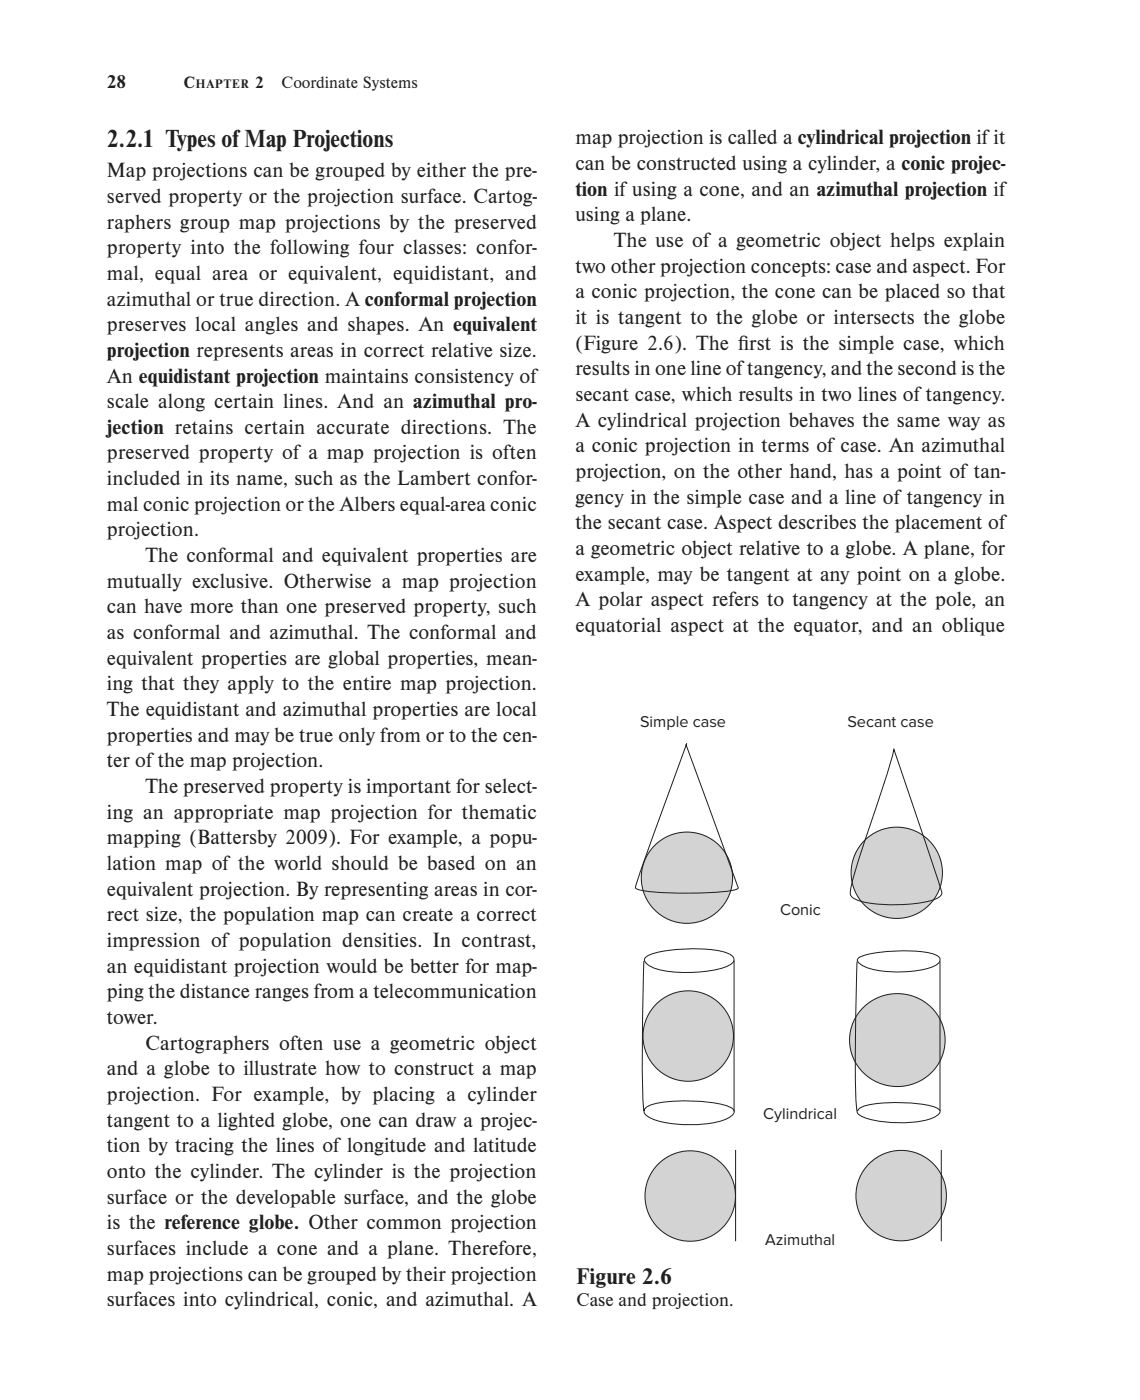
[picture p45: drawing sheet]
<svg xmlns="http://www.w3.org/2000/svg" width="188mm" height="231mm" viewBox="0 0 188 231" stroke-linecap="round" stroke-linejoin="round" font-family="sans-serif">
<defs><g id="words">
<text font-size="4.2" fill="#231f20" x="17.6" y="24.3">2.2.1 Types of Map Projections</text>
<text font-size="3.9" fill="#231f20" x="95.1" y="211.8">Figure 2.6</text>
<g font-size="3.5" fill="#231f20">
<text x="94.9" y="23.8">map projection is called a cylindrical projection if it</text>
<text x="17.6" y="29.3">Map projections can be grouped by either the pre-</text>
<text x="94.9" y="28.1">can be constructed using a cylinder, a conic projec-</text>
<text x="17.6" y="33.5">served property or the projection surface. Cartog-</text>
<text x="94.9" y="32.3">tion if using a cone, and an azimuthal projection if</text>
<text x="17.6" y="37.7">raphers group map projections by the preserved</text>
<text x="17.6" y="42">property into the following four classes: confor-</text>
<text x="94.9" y="36.5">using a plane.</text>
<text x="101.2" y="40.8">The use of a geometric object helps explain</text>
<text x="17.6" y="46.2">mal, equal area or equivalent, equidistant, and</text>
<text x="94.9" y="45">two other projection concepts: case and aspect. For</text>
<text x="17.6" y="50.4">azimuthal or true direction. A conformal projection</text>
<text x="94.9" y="49.2">a conic projection, the cone can be placed so that</text>
<text x="94.9" y="53.5">it is tangent to the globe or intersects the globe</text>
<text x="17.6" y="54.7">preserves local angles and shapes. An equivalent</text>
<text x="17.6" y="58.9">projection represents areas in correct relative size.</text>
<text x="94.9" y="57.7">( Figure 2.6). The f</text>
<text x="121.7" y="57.7">irst is the simple case, which</text>
<text x="17.6" y="63.1">An equidistant projection maintains consistency of</text>
<text x="94.9" y="61.9">results in one line of tangency, and the second is the</text>
<text x="17.6" y="67.4">scale along certain lines. And an azimuthal pro-</text>
<text x="17.6" y="71.6">jection retains certain accurate directions. The</text>
<text x="94.9" y="66.2">secant case, which results in two lines of tangency.</text>
<text x="94.9" y="70.4">A cylindrical projection behaves the same way as</text>
<text x="17.6" y="75.8">preserved property of a map projection is often</text>
<text x="94.9" y="74.6">a conic projection in terms of case. An azimuthal</text>
<text x="17.6" y="80.1">included in its name, such as the Lambert confor-</text>
<text x="94.9" y="78.9">projection, on the other hand, has a point of tan-</text>
<text x="94.9" y="83.1">gency in the simple case and a line of tangency in</text>
<text x="17.6" y="84.3">mal conic projection or the Albers equal-area conic</text>
<text x="17.6" y="88.5">projection.</text>
<text x="94.9" y="87.3">the secant case. Aspect describes the placement of</text>
<text x="24" y="92.8">The conformal and equivalent properties are</text>
<text x="94.9" y="91.6">a geometric object relative to a globe. A plane, for</text>
<text x="94.9" y="95.8">example, may be tangent at any point on a globe.</text>
<text x="17.6" y="97">mutually exclusive. Otherwise a map projection</text>
<text x="17.6" y="101.2">can have more than one preserved property, such</text>
<text x="94.9" y="100">A polar aspect refers to tangency at the pole, an</text>
<text x="17.6" y="105.5">as conformal and azimuthal. The conformal and</text>
<text x="94.9" y="104.3">equatorial aspect at the equator, and an oblique</text>
<text x="17.6" y="109.7">equivalent properties are global properties, mean-</text>
<text x="17.6" y="113.9">ing that they apply to the entire map projection.</text>
<text x="17.6" y="118.2">The equidistant and azimuthal properties are local</text>
<text x="17.6" y="122.4">properties and may be true only from or to the cen-</text>
<text x="17.6" y="126.6">ter of the map projection.</text>
<text x="24" y="130.9">The preserved property is important for select-</text>
<text x="17.6" y="135.1">ing an appropriate map projection for thematic</text>
<text x="17.6" y="139.3">mapping (Battersby 2009). For example, a popu-</text>
<text x="17.6" y="143.6">lation map of the world should be based on an</text>
<text x="17.6" y="147.8">equivalent projection. By representing areas in cor-</text>
<text x="17.6" y="152">rect size, the population map can create a correct</text>
<text x="17.6" y="156.3">impression of population densities. In contrast,</text>
<text x="17.6" y="160.5">an equidistant projection would be better for map-</text>
<text x="17.6" y="164.7">ping the distance ranges from a telecommunication</text>
<text x="17.6" y="169">tower.</text>
<text x="24" y="173.2">Cartographers often use a geometric object</text>
<text x="17.6" y="177.4">and a globe to illustrate how to construct a map</text>
<text x="17.6" y="181.7">projection. For example, by placing a cylinder</text>
<text x="17.6" y="185.9">tangent to a lighted globe, one can draw a projec-</text>
<text x="17.6" y="190.1">tion by tracing the lines of longitude and latitude</text>
<text x="17.6" y="194.4">onto the cylinder. The cylinder is the projection</text>
<text x="17.6" y="198.6">surface or the developable surface, and the globe</text>
<text x="17.6" y="202.8">is the reference globe. Other common projection</text>
<text x="17.6" y="207.1">surfaces include a cone and a plane. Therefore,</text>
<text x="17.6" y="211.3">map projections can be grouped by their projection</text>
<text x="17.6" y="215.5">surfaces into cylindrical, conic, and azimuthal. A</text>
</g>
<g font-size="3.2" fill="#231f20">
<text x="17.6" y="14.5">28</text>
<text x="95.1" y="215.5">Case and projection.</text>
</g>
<g font-size="2.8" fill="#231f20">
<text x="30.3" y="14.5">C</text>
<text x="42.1" y="14.5">2  Coordinate Systems</text>
</g>
<g font-size="2.7" fill="#231f20">
<text x="105.6" y="120">Simple case</text>
<text x="139.7" y="120">Secant case</text>
<text x="128.6" y="150.9">Conic</text>
<text x="125.9" y="184.6">Cylindrical</text>
<text x="126.2" y="205.3">Azimuthal</text>
</g>
<text font-size="2.1" fill="#231f20" x="32.3" y="14.5">HAPTER</text>
</g></defs>
<circle cx="113.3" cy="144.8" r="7.5" fill="#d1d3d4"/>
<g fill="none" stroke="#231f20" stroke-width=".17">
<path d="M113.2 122.7l-.1 .2 8.6 23.6-.1 .2a31.4 31.4 0 0 1-8.1 .7l-3.5-.1a18.9 18.9 0 0 1-4.9-.6l-.3-.2 .7-2.4z"/>
<circle cx="113.3" cy="144.8" r="7.5"/>
</g>
<circle cx="147.9" cy="144" r="7.5" fill="#d1d3d4"/>
<g fill="none" stroke="#231f20" stroke-width=".17">
<path d="M147.4 123.7l7.3 21.6 .6 1.9-.1 .5a6.2 6.2 0 0 1-3.8 1.3 25.6 25.6 0 0 1-10.1-.5l-.7-.4-.4-.5a26.4 26.4 0 0 1 1.8-7l1.2-3.7a169.3 169.3 0 0 0 4.2-13.2z"/>
<circle cx="147.9" cy="144" r="7.5"/>
</g>
<circle cx="113.5" cy="170.9" r="7.5" fill="#d1d3d4"/>
<g fill="none" stroke="#231f20" stroke-width=".17">
<path d="M106.2 158.6l-.2 9.4a169 169 0 0 0 .2 15.4l.1 .4a6.4 6.4 0 0 0 3.8 1.5 21 21 0 0 0 9.5-.6l.9-.4 .5-.6 .1-.5-.4-.4a14.6 14.6 0 0 0-6.5-1.1 21.6 21.6 0 0 0-7.1 .7l-.6 .4-.3 .5M106.3 158.1a5.8 5.8 0 0 1 3.5-1.2 26.6 26.6 0 0 1 9.9 .3l.8 .3 .5 .5v.5l-.3 .5a9.9 9.9 0 0 1-4.5 1.3 19.7 19.7 0 0 1-8.6-.7l-.8-.4-.5-.6zM121.1 158.5v24.9"/>
<circle cx="113.5" cy="170.9" r="7.5"/>
</g>
<path d="M142.4 166.2a7.9 7.9 0 0 1 9.4-1.3 7.9 7.9 0 0 1 3.8 8.8 7.9 7.9 0 0 1-9.1 5.4 7.9 7.9 0 0 1-6.3-8.5 7.6 7.6 0 0 1 2.2-4.4z" fill="#d1d3d4"/>
<path d="M141.3 158.7l-.2 9.4a156.7 156.7 0 0 0 .2 15.3l.2 .3a7.2 7.2 0 0 0 3.8 1.3 20.2 20.2 0 0 0 8-.4l1-.4 .6-.5 .1-.4-.3-.4a17.8 17.8 0 0 0-7.3-1 17.1 17.1 0 0 0-5 .7l-.7 .3-.2 .4M141.4 158.3a5.4 5.4 0 0 1 3.3-1.1 26 26 0 0 1 9.4 .3l.6 .3 .3 .4-.1 .6a5.9 5.9 0 0 1-3.6 1.4 19.3 19.3 0 0 1-8.3-.5l-.9-.5-.6-.5zM155 158.7v24.6M142.4 166.2a7.9 7.9 0 0 1 9.4-1.3 7.9 7.9 0 0 1 3.8 8.8 7.9 7.9 0 0 1-9.1 5.4 7.9 7.9 0 0 1-6.3-8.5 7.6 7.6 0 0 1 2.2-4.4z" fill="none" stroke="#231f20" stroke-width=".17"/>
<circle cx="113.8" cy="197.3" r="7.5" fill="#d1d3d4"/>
<g fill="none" stroke="#231f20" stroke-width=".17">
<path d="M121.3 189.7v15.1"/>
<circle cx="113.8" cy="197.3" r="7.5"/>
</g>
<circle cx="148.6" cy="197.3" r="7.5" fill="#d1d3d4"/>
<g fill="none" stroke="#231f20" stroke-width=".17">
<path d="M155.2 189.7v15.1"/>
<circle cx="148.6" cy="197.3" r="7.5"/>
</g>
<use href="#words"/>
</svg>
